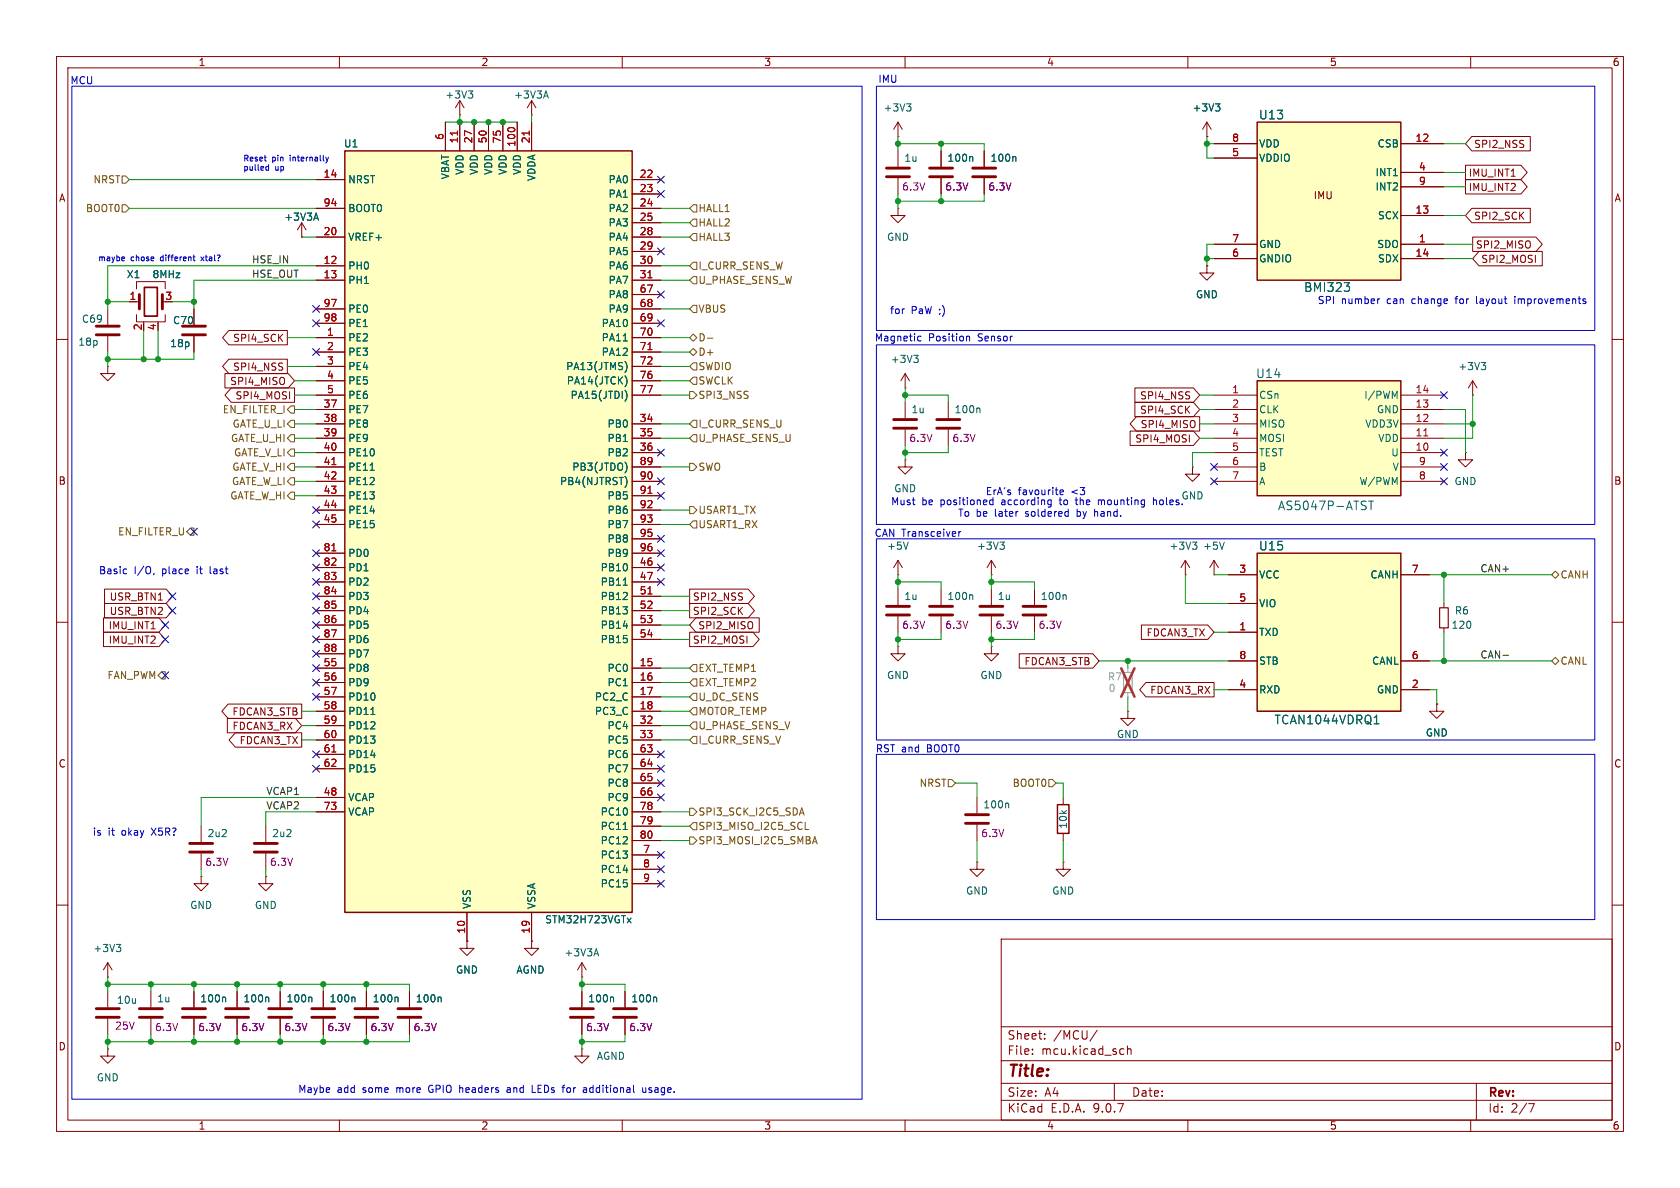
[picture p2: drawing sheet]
<svg xmlns="http://www.w3.org/2000/svg" width="297mm" height="210mm" viewBox="0 0 297 210" stroke-linecap="round" stroke-linejoin="round" font-family="sans-serif">
<defs><g id="words">
<text font-size="2.8" fill="#840000" x="178" y="190.9">Title:</text>
<g font-size="2.1" fill="#006464">
<text x="222.5" y="21.3">U13</text>
<text x="230.4" y="51.8">BMI323</text>
<text x="222" y="67">U14</text>
<text x="225.8" y="90.4">AS5047P-ATST</text>
<text x="222.5" y="97.5">U15</text>
<text x="225.2" y="128.2">TCAN1044VDRQ1</text>
</g>
<g font-size="2.1" fill="#840000">
<text x="178" y="184">Sheet:</text>
<text x="186.2" y="184">/MCU/</text>
<text x="178" y="186.7">File:</text>
<text x="184.1" y="186.7">mcu.kicad_sch</text>
<text x="178" y="196.9">KiCad</text>
<text x="178" y="194.1">Size:</text>
<text x="184.7" y="194.1">A4</text>
<text x="185.7" y="196.9">E.D.A.</text>
<text x="193.3" y="196.9">9.0.7</text>
<text x="200" y="194.1">Date:</text>
<text x="263" y="194.3">Rev:</text>
<text x="263" y="196.9">Id:</text>
<text x="267.1" y="196.9">2/7</text>
</g>
<g font-size="1.8" fill="#840000">
<text x="35" y="11.9">1</text>
<text x="85" y="11.9">2</text>
<text x="135" y="11.9">3</text>
<text x="185" y="11.9">4</text>
<text x="235" y="11.9">5</text>
<text x="285" y="11.9">6</text>
<text x="260.5" y="26.4">SPI2_NSS</text>
<text x="10.3" y="35.9">A</text>
<text x="232.1" y="35.4">IMU</text>
<text x="259.6" y="31.4">IMU_INT1</text>
<text x="259.6" y="34">IMU_INT2</text>
<text x="285.3" y="35.9">A</text>
<text x="260.5" y="39.1">SPI2_SCK</text>
<text x="260.8" y="44.1">SPI2_MISO</text>
<text x="261.8" y="46.7">SPI2_MOSI</text>
<text x="41.1" y="60.6">SPI4_SCK</text>
<text x="41.1" y="65.7">SPI4_NSS</text>
<text x="40.6" y="68.3">SPI4_MISO</text>
<text x="41.5" y="70.8">SPI4_MOSI</text>
<text x="201.4" y="70.8">SPI4_NSS</text>
<text x="201.4" y="73.3">SPI4_SCK</text>
<text x="201.6" y="75.9">SPI4_MISO</text>
<text x="200.6" y="78.4">SPI4_MOSI</text>
<text x="10.3" y="85.9">B</text>
<text x="285.3" y="85.9">B</text>
<text x="19.3" y="106.4">USR_BTN1</text>
<text x="122.4" y="106.4">SPI2_NSS</text>
<text x="19.1" y="114">IMU_INT2</text>
<text x="19.1" y="111.4">IMU_INT1</text>
<text x="19.3" y="108.9">USR_BTN2</text>
<text x="122.4" y="108.9">SPI2_SCK</text>
<text x="122.4" y="114">SPI2_MOSI</text>
<text x="123.3" y="111.4">SPI2_MISO</text>
<text x="202.6" y="112.7">FDCAN3_TX</text>
<text x="181" y="117.8">FDCAN3_STB</text>
<text x="203.2" y="122.9">FDCAN3_RX</text>
<text x="41" y="126.7">FDCAN3_STB</text>
<text x="41" y="129.2">FDCAN3_RX</text>
<text x="42.3" y="131.8">FDCAN3_TX</text>
<text x="10.3" y="135.9">C</text>
<text x="285.3" y="135.9">C</text>
<text x="10.3" y="185.9">D</text>
<text x="285.3" y="185.9">D</text>
<text x="35" y="199.9">1</text>
<text x="85" y="199.9">2</text>
<text x="135" y="199.9">3</text>
<text x="185" y="199.9">4</text>
<text x="235" y="199.9">5</text>
<text x="285" y="199.9">6</text>
</g>
<g font-size="1.8" fill="#0000c2">
<text x="12.4" y="15.1">MCU</text>
<text x="155.2" y="14.8">IMU</text>
<text x="232.9" y="54">SPI</text>
<text x="237.1" y="54">number</text>
<text x="245.3" y="54">can</text>
<text x="249.9" y="54">change</text>
<text x="257.8" y="54">for</text>
<text x="261.6" y="54">layout</text>
<text x="268.6" y="54">improvements</text>
<text x="157.2" y="55.7">for</text>
<text x="161.1" y="55.7">PaW ;)</text>
<text x="154.6" y="60.6">Magnetic</text>
<text x="164.1" y="60.6">Position</text>
<text x="173" y="60.6">Sensor</text>
<text x="157.4" y="89.5">Must</text>
<text x="163" y="89.5">be</text>
<text x="166.4" y="89.5">positioned</text>
<text x="174.2" y="87.7">ErA's</text>
<text x="177.3" y="89.5">according</text>
<text x="180" y="87.7">favourite</text>
<text x="187.8" y="89.5">to</text>
<text x="189.5" y="87.7">&lt;3</text>
<text x="190.9" y="89.5">the</text>
<text x="195" y="89.5">mounting</text>
<text x="204.9" y="89.5">holes.</text>
<text x="208.8" y="88.5">GND</text>
<text x="154.5" y="95.1">CAN Transceiver</text>
<text x="169.3" y="91.6">To be</text>
<text x="176" y="91.6">later</text>
<text x="181.6" y="91.6">soldered</text>
<text x="190.8" y="91.6">by</text>
<text x="194.1" y="91.6">hand.</text>
<text x="17.4" y="101.7">Basic</text>
<text x="23.7" y="101.7">I/O,</text>
<text x="28.7" y="101.7">place</text>
<text x="35.1" y="101.7">it</text>
<text x="37.6" y="101.7">last</text>
<text x="154.7" y="133.2">RST and</text>
<text x="164" y="133.2">BOOT0</text>
<text x="16.3" y="147.9">is</text>
<text x="19.1" y="147.9">it</text>
<text x="21.6" y="147.9">okay</text>
<text x="27.1" y="147.9">X5R?</text>
<text x="52.6" y="193.4">Maybe</text>
<text x="59.6" y="193.4">add</text>
<text x="64.2" y="193.4">some</text>
<text x="70.3" y="193.4">more</text>
<text x="76.2" y="193.4">GPIO headers</text>
<text x="90.5" y="193.4">and</text>
<text x="95.1" y="193.4">LEDs</text>
<text x="100.8" y="193.4">for</text>
<text x="104.6" y="193.4">additional</text>
<text x="115.3" y="193.4">usage.</text>
</g>
<g font-size="1.8" fill="#006464">
<text x="78.6" y="17.6">+3V3</text>
<text x="90.8" y="17.6">+3V3A</text>
<text x="156.1" y="19.9">+3V3</text>
<text x="210.7" y="19.9">+3V3</text>
<text x="60.7" y="26.3">U1</text>
<text x="159.8" y="28.8">1u</text>
<text x="167.4" y="28.8">100n</text>
<text x="175" y="28.8">100n</text>
<text x="222.5" y="26.3">VDD</text>
<text x="222.5" y="28.8">VDDIO</text>
<text x="243.4" y="26.3">CSB</text>
<text x="61.5" y="32.6">NRST</text>
<text x="79.6" y="31.8" transform="rotate(-90 79.6 31.8)">VBAT</text>
<text x="82.1" y="31" transform="rotate(-90 82.1 31)">VDD</text>
<text x="84.7" y="31" transform="rotate(-90 84.7 31)">VDD</text>
<text x="87.2" y="31" transform="rotate(-90 87.2 31)">VDD</text>
<text x="89.8" y="31" transform="rotate(-90 89.8 31)">VDD</text>
<text x="92.3" y="31" transform="rotate(-90 92.3 31)">VDD</text>
<text x="94.8" y="32.1" transform="rotate(-90 94.8 32.1)">VDDA</text>
<text x="107.5" y="32.6">PA0</text>
<text x="107.5" y="35.2">PA1</text>
<text x="243.1" y="31.3">INT1</text>
<text x="243.1" y="33.9">INT2</text>
<text x="50.2" y="39.2">+3V3A</text>
<text x="61.5" y="37.7">BOOT0</text>
<text x="107.5" y="37.7">PA2</text>
<text x="107.5" y="40.2">PA3</text>
<text x="243.5" y="39">SCX</text>
<text x="61.5" y="42.8">VREF+</text>
<text x="61.5" y="47.9">PH0</text>
<text x="107.5" y="42.8">PA4</text>
<text x="107.5" y="45.3">PA5</text>
<text x="107.5" y="47.9">PA6</text>
<text x="156.7" y="42.8">GND</text>
<text x="222.5" y="44">GND</text>
<text x="222.5" y="46.6">GNDIO</text>
<text x="243.4" y="44">SDO</text>
<text x="243.5" y="46.6">SDX</text>
<text x="22.3" y="49.4">X1</text>
<text x="26.9" y="49.4">8MHz</text>
<text x="61.5" y="50.4">PH1</text>
<text x="107.5" y="50.4">PA7</text>
<text x="107.5" y="52.9">PA8</text>
<text x="211.3" y="52.9">GND</text>
<text x="14.4" y="57.3">C69</text>
<text x="30.5" y="57.5">C70</text>
<text x="61.5" y="55.5">PE0</text>
<text x="61.5" y="58">PE1</text>
<text x="106.3" y="58">PA10</text>
<text x="107.5" y="55.5">PA9</text>
<text x="13.7" y="61.3">18p</text>
<text x="30" y="61.6">18p</text>
<text x="61.5" y="60.6">PE2</text>
<text x="61.5" y="63.1">PE3</text>
<text x="61.5" y="65.6">PE4</text>
<text x="100" y="65.6">PA13(JTMS)</text>
<text x="106.3" y="60.6">PA11</text>
<text x="106.3" y="63.1">PA12</text>
<text x="157.4" y="64.4">+3V3</text>
<text x="257.7" y="65.6">+3V3</text>
<text x="61.5" y="68.2">PE5</text>
<text x="61.5" y="70.7">PE6</text>
<text x="100.1" y="68.2">PA14(JTCK)</text>
<text x="100.8" y="70.7">PA15(JTDI)</text>
<text x="222.5" y="70.7">CSn</text>
<text x="241.1" y="70.7">I/PWM</text>
<text x="61.5" y="73.3">PE7</text>
<text x="61.5" y="75.8">PE8</text>
<text x="107.3" y="75.8">PB0</text>
<text x="161" y="73.3">1u</text>
<text x="168.7" y="73.3">100n</text>
<text x="222.5" y="73.3">CLK</text>
<text x="222.5" y="75.8">MISO</text>
<text x="241.3" y="75.8">VDD3V</text>
<text x="243.3" y="73.3">GND</text>
<text x="61.5" y="78.3">PE9</text>
<text x="61.5" y="80.9">PE10</text>
<text x="61.5" y="83.4">PE11</text>
<text x="101.1" y="83.4">PB3(JTDO)</text>
<text x="107.3" y="78.3">PB1</text>
<text x="107.3" y="80.9">PB2</text>
<text x="222.5" y="78.3">MOSI</text>
<text x="222.5" y="80.9">TEST</text>
<text x="222.5" y="83.4">B</text>
<text x="243.6" y="78.3">VDD</text>
<text x="245.9" y="80.9">U</text>
<text x="246.1" y="83.4">V</text>
<text x="61.5" y="86">PE12</text>
<text x="61.5" y="88.5">PE13</text>
<text x="98.9" y="86">PB4(NJTRST)</text>
<text x="107.3" y="88.5">PB5</text>
<text x="158" y="87.2">GND</text>
<text x="222.5" y="86">A</text>
<text x="240.2" y="86">W/PWM</text>
<text x="257" y="86">GND</text>
<text x="61.5" y="91">PE14</text>
<text x="61.5" y="93.6">PE15</text>
<text x="107.3" y="91">PB6</text>
<text x="107.3" y="93.6">PB7</text>
<text x="61.5" y="98.7">PD0</text>
<text x="61.5" y="101.2">PD1</text>
<text x="106.1" y="101.2">PB10</text>
<text x="107.3" y="96.1">PB8</text>
<text x="107.3" y="98.7">PB9</text>
<text x="156.7" y="97.4">+5V</text>
<text x="172.6" y="97.4">+3V3</text>
<text x="206.7" y="97.4">+3V3</text>
<text x="212.6" y="97.4">+5V</text>
<text x="61.5" y="103.7">PD2</text>
<text x="61.5" y="106.3">PD3</text>
<text x="106.1" y="103.7">PB11</text>
<text x="106.1" y="106.3">PB12</text>
<text x="159.8" y="106.3">1u</text>
<text x="167.4" y="106.3">100n</text>
<text x="176.3" y="106.3">1u</text>
<text x="183.9" y="106.3">100n</text>
<text x="222.5" y="102.5">VCC</text>
<text x="222.5" y="107.5">VIO</text>
<text x="242.2" y="102.5">CANH</text>
<text x="61.5" y="108.8">PD4</text>
<text x="61.5" y="111.4">PD5</text>
<text x="61.5" y="113.9">PD6</text>
<text x="106.1" y="108.8">PB13</text>
<text x="106.1" y="111.4">PB14</text>
<text x="106.1" y="113.9">PB15</text>
<text x="222.5" y="112.6">TXD</text>
<text x="256.5" y="111.4">120</text>
<text x="257.1" y="108.8">R6</text>
<text x="61.5" y="116.4">PD7</text>
<text x="61.5" y="119">PD8</text>
<text x="107.3" y="119">PC0</text>
<text x="222.5" y="117.7">STB</text>
<text x="242.5" y="117.7">CANL</text>
<text x="61.5" y="121.5">PD9</text>
<text x="61.5" y="124.1">PD10</text>
<text x="105.1" y="124.1">PC2_C</text>
<text x="107.3" y="121.5">PC1</text>
<text x="156.7" y="120.2">GND</text>
<text x="173.2" y="120.2">GND</text>
<text x="222.5" y="122.8">RXD</text>
<text x="243.3" y="122.8">GND</text>
<text x="61.5" y="126.6">PD11</text>
<text x="61.5" y="129.1">PD12</text>
<text x="61.5" y="131.7">PD13</text>
<text x="105.1" y="126.6">PC3_C</text>
<text x="107.3" y="129.1">PC4</text>
<text x="107.3" y="131.7">PC5</text>
<text x="197.4" y="130.7">GND</text>
<text x="252" y="130.4">GND</text>
<text x="61.5" y="134.2">PD14</text>
<text x="61.5" y="136.8">PD15</text>
<text x="107.3" y="134.2">PC6</text>
<text x="107.3" y="136.8">PC7</text>
<text x="61.5" y="141.8">VCAP</text>
<text x="107.3" y="139.3">PC8</text>
<text x="107.3" y="141.8">PC9</text>
<text x="173.7" y="143.1">100n</text>
<text x="36.6" y="148.2">2u2</text>
<text x="48" y="148.2">2u2</text>
<text x="61.5" y="144.4">VCAP</text>
<text x="106.1" y="144.4">PC10</text>
<text x="106.1" y="146.9">PC11</text>
<text x="106.1" y="149.5">PC12</text>
<text x="188.8" y="146.6" transform="rotate(-90 188.8 146.6)">10k</text>
<text x="106.1" y="152">PC13</text>
<text x="106.1" y="154.5">PC14</text>
<text x="33.5" y="160.9">GND</text>
<text x="45" y="160.9">GND</text>
<text x="83.4" y="160.8" transform="rotate(-90 83.4 160.8)">VSS</text>
<text x="94.8" y="160.8" transform="rotate(-90 94.8 160.8)">VSSA</text>
<text x="106.1" y="157.1">PC15</text>
<text x="170.7" y="158.3">GND</text>
<text x="185.9" y="158.3">GND</text>
<text x="96.3" y="163.4">STM32H723VGTx</text>
<text x="16.4" y="168.5">+3V3</text>
<text x="80.5" y="172.3">GND</text>
<text x="91.2" y="172.3">AGND</text>
<text x="99.7" y="169.3">+3V3A</text>
<text x="20.6" y="177.6">10u</text>
<text x="27.7" y="177.4">1u</text>
<text x="35.3" y="177.4">100n</text>
<text x="42.9" y="177.4">100n</text>
<text x="50.6" y="177.4">100n</text>
<text x="58.2" y="177.4">100n</text>
<text x="65.8" y="177.4">100n</text>
<text x="73.4" y="177.4">100n</text>
<text x="103.9" y="177.4">100n</text>
<text x="111.5" y="177.4">100n</text>
<text x="17" y="191.4">GND</text>
<text x="105.4" y="187.6">AGND</text>
</g>
<g font-size="1.8" fill="#a90000">
<text x="78.5" y="24.8" transform="rotate(-90 78.5 24.8)">6</text>
<text x="81" y="25.4" transform="rotate(-90 81 25.4)">11</text>
<text x="83.6" y="25.4" transform="rotate(-90 83.6 25.4)">27</text>
<text x="86.1" y="25.4" transform="rotate(-90 86.1 25.4)">50</text>
<text x="88.6" y="25.4" transform="rotate(-90 88.6 25.4)">75</text>
<text x="91.2" y="26" transform="rotate(-90 91.2 26)">100</text>
<text x="93.7" y="25.4" transform="rotate(-90 93.7 25.4)">21</text>
<text x="217.7" y="25.1">8</text>
<text x="217.7" y="27.7">5</text>
<text x="250.1" y="25.1">12</text>
<text x="57.1" y="31.5">14</text>
<text x="113" y="31.5">22</text>
<text x="113" y="34">23</text>
<text x="250.8" y="30.2">4</text>
<text x="250.8" y="32.8">9</text>
<text x="57.1" y="36.6">94</text>
<text x="57.1" y="41.7">20</text>
<text x="113" y="36.6">24</text>
<text x="113" y="39.1">25</text>
<text x="113" y="41.7">28</text>
<text x="250.1" y="37.8">13</text>
<text x="57.1" y="46.7">12</text>
<text x="113" y="44.2">29</text>
<text x="113" y="46.7">30</text>
<text x="217.7" y="42.9">7</text>
<text x="217.7" y="45.5">6</text>
<text x="250.1" y="45.5">14</text>
<text x="250.8" y="42.9">1</text>
<text x="22.8" y="53.1">1</text>
<text x="29.1" y="53.1">3</text>
<text x="57.1" y="49.3">13</text>
<text x="113" y="49.3">31</text>
<text x="113" y="51.8">67</text>
<text x="25.1" y="58.5" transform="rotate(-90 25.1 58.5)">2</text>
<text x="27.7" y="58.5" transform="rotate(-90 27.7 58.5)">4</text>
<text x="57.1" y="54.4">97</text>
<text x="57.1" y="56.9">98</text>
<text x="57.7" y="59.4">1</text>
<text x="113" y="54.4">68</text>
<text x="113" y="56.9">69</text>
<text x="113" y="59.4">70</text>
<text x="57.7" y="62">2</text>
<text x="57.7" y="64.5">3</text>
<text x="113" y="62">71</text>
<text x="113" y="64.5">72</text>
<text x="57.7" y="67.1">4</text>
<text x="57.7" y="69.6">5</text>
<text x="113" y="67.1">76</text>
<text x="113" y="69.6">77</text>
<text x="217.7" y="69.6">1</text>
<text x="250.1" y="69.6">14</text>
<text x="57.1" y="72.1">37</text>
<text x="57.1" y="74.7">38</text>
<text x="57.1" y="77.2">39</text>
<text x="113" y="74.7">34</text>
<text x="113" y="77.2">35</text>
<text x="217.7" y="72.1">2</text>
<text x="217.7" y="74.7">3</text>
<text x="217.7" y="77.2">4</text>
<text x="250.1" y="72.1">13</text>
<text x="250.1" y="74.7">12</text>
<text x="250.1" y="77.2">11</text>
<text x="57.1" y="79.8">40</text>
<text x="57.1" y="82.3">41</text>
<text x="113" y="79.8">36</text>
<text x="113" y="82.3">89</text>
<text x="217.7" y="79.8">5</text>
<text x="217.7" y="82.3">6</text>
<text x="250.1" y="79.8">10</text>
<text x="250.8" y="82.3">9</text>
<text x="57.1" y="84.8">42</text>
<text x="57.1" y="87.4">43</text>
<text x="57.1" y="89.9">44</text>
<text x="113" y="84.8">90</text>
<text x="113" y="87.4">91</text>
<text x="113" y="89.9">92</text>
<text x="217.7" y="84.8">7</text>
<text x="250.8" y="84.8">8</text>
<text x="57.1" y="92.5">45</text>
<text x="113" y="92.5">93</text>
<text x="113" y="95">95</text>
<text x="57.1" y="97.5">81</text>
<text x="57.1" y="100.1">82</text>
<text x="113" y="97.5">96</text>
<text x="113" y="100.1">46</text>
<text x="219" y="101.3">3</text>
<text x="249.5" y="101.3">7</text>
<text x="57.1" y="102.6">83</text>
<text x="57.1" y="105.2">84</text>
<text x="57.1" y="107.7">85</text>
<text x="113" y="102.6">47</text>
<text x="113" y="105.2">51</text>
<text x="113" y="107.7">52</text>
<text x="219" y="106.4">5</text>
<text x="57.1" y="110.2">86</text>
<text x="57.1" y="112.8">87</text>
<text x="113" y="110.2">53</text>
<text x="113" y="112.8">54</text>
<text x="219" y="111.5">1</text>
<text x="57.1" y="115.3">88</text>
<text x="57.1" y="117.9">55</text>
<text x="113" y="117.9">15</text>
<text x="219" y="116.6">8</text>
<text x="249.5" y="116.6">6</text>
<text x="57.1" y="120.4">56</text>
<text x="57.1" y="122.9">57</text>
<text x="57.1" y="125.5">58</text>
<text x="113" y="120.4">16</text>
<text x="113" y="122.9">17</text>
<text x="113" y="125.5">18</text>
<text x="219" y="121.7">4</text>
<text x="249.5" y="121.7">2</text>
<text x="57.1" y="128">59</text>
<text x="57.1" y="130.6">60</text>
<text x="113" y="128">32</text>
<text x="113" y="130.6">33</text>
<text x="57.1" y="133.1">61</text>
<text x="57.1" y="135.6">62</text>
<text x="113" y="133.1">63</text>
<text x="113" y="135.6">64</text>
<text x="57.1" y="140.7">48</text>
<text x="57.1" y="143.3">73</text>
<text x="113" y="138.2">65</text>
<text x="113" y="140.7">66</text>
<text x="113" y="143.3">78</text>
<text x="113" y="145.8">79</text>
<text x="113" y="148.3">80</text>
<text x="113.6" y="150.9">7</text>
<text x="113.6" y="153.4">8</text>
<text x="113.6" y="156">9</text>
<text x="82.3" y="165.1" transform="rotate(-90 82.3 165.1)">10</text>
<text x="93.7" y="165.1" transform="rotate(-90 93.7 165.1)">19</text>
</g>
<g font-size="1.8" fill="#725600">
<text x="16.4" y="32.6">NRST</text>
<text x="15.1" y="37.7">BOOT0</text>
<text x="123.4" y="37.7">HALL1</text>
<text x="123.4" y="40.2">HALL2</text>
<text x="123.4" y="47.9">I_CURR_SENS_W</text>
<text x="123.4" y="42.8">HALL3</text>
<text x="123.4" y="50.4">U_PHASE_SENS_W</text>
<text x="123.4" y="55.5">VBUS</text>
<text x="123.4" y="63.1">D+</text>
<text x="123.4" y="60.6">D-</text>
<text x="123.4" y="65.6">SWDIO</text>
<text x="123.4" y="68.2">SWCLK</text>
<text x="123.4" y="70.7">SPI3_NSS</text>
<text x="39.3" y="73.3">EN_FILTER_I</text>
<text x="41" y="75.8">GATE_U_LI</text>
<text x="123.4" y="75.8">I_CURR_SENS_U</text>
<text x="40.7" y="78.3">GATE_U_HI</text>
<text x="41" y="83.4">GATE_V_HI</text>
<text x="41.3" y="80.9">GATE_V_LI</text>
<text x="123.4" y="83.4">SWO</text>
<text x="123.4" y="78.3">U_PHASE_SENS_U</text>
<text x="40.6" y="88.5">GATE_W_HI</text>
<text x="40.9" y="86">GATE_W_LI</text>
<text x="20.8" y="94.8">EN_FILTER_U</text>
<text x="123.4" y="93.6">USART1_RX</text>
<text x="123.4" y="91">USART1_TX</text>
<text x="275.8" y="102.5">CANH</text>
<text x="123.4" y="119">EXT_TEMP1</text>
<text x="275.8" y="117.7">CANL</text>
<text x="18.9" y="120.2">FAN_PWM</text>
<text x="123.4" y="124.1">U_DC_SENS</text>
<text x="123.4" y="121.5">EXT_TEMP2</text>
<text x="123.4" y="131.7">I_CURR_SENS_V</text>
<text x="123.4" y="129.1">U_PHASE_SENS_V</text>
<text x="123.4" y="126.6">MOTOR_TEMP</text>
<text x="162.5" y="139.3">NRST</text>
<text x="178.9" y="139.3">BOOT0</text>
<text x="123.4" y="149.5">SPI3_MOSI_I2C5_SMBA</text>
<text x="123.4" y="146.9">SPI3_MISO_I2C5_SCL</text>
<text x="123.4" y="144.4">SPI3_SCK_I2C5_SDA</text>
</g>
<g font-size="1.8" fill="#840084">
<text x="159.4" y="33.9">6.3V</text>
<text x="167" y="33.9">6.3V</text>
<text x="174.6" y="33.9">6.3V</text>
<text x="160.7" y="78.3">6.3V</text>
<text x="168.3" y="78.3">6.3V</text>
<text x="159.4" y="111.4">6.3V</text>
<text x="167" y="111.4">6.3V</text>
<text x="175.9" y="111.4">6.3V</text>
<text x="183.5" y="111.4">6.3V</text>
<text x="173.4" y="148.2">6.3V</text>
<text x="36.2" y="153.3">6.3V</text>
<text x="47.6" y="153.3">6.3V</text>
<text x="20.2" y="182.2">25V</text>
<text x="27.3" y="182.5">6.3V</text>
<text x="34.9" y="182.5">6.3V</text>
<text x="42.5" y="182.5">6.3V</text>
<text x="50.2" y="182.5">6.3V</text>
<text x="57.8" y="182.5">6.3V</text>
<text x="65.4" y="182.5">6.3V</text>
<text x="73" y="182.5">6.3V</text>
<text x="103.5" y="182.5">6.3V</text>
<text x="111.1" y="182.5">6.3V</text>
</g>
<g font-size="1.8" fill="#0f0f0f">
<text x="44.4" y="46.6">HSE_IN</text>
<text x="44.4" y="49.2">HSE_OUT</text>
<text x="261.6" y="101.3">CAN+</text>
<text x="261.6" y="116.5">CAN-</text>
<text x="47" y="143.2">VCAP2</text>
<text x="47" y="140.6">VCAP1</text>
</g>
<g font-size="1.8" fill="#989898">
<text x="195.8" y="120.5">R7</text>
<text x="195.9" y="122.5">0</text>
</g>
<g font-size="1.4" fill="#0000c2">
<text x="42.9" y="28.6">Reset</text>
<text x="48.1" y="28.6">pin</text>
<text x="51.5" y="28.6">internally</text>
<text x="42.9" y="30.2">pulled</text>
<text x="48.6" y="30.2">up</text>
<text x="17.3" y="46.2">maybe</text>
<text x="23.1" y="46.2">chose</text>
<text x="28.6" y="46.2">different</text>
<text x="36" y="46.2">xtal?</text>
</g>
</g></defs>
<g fill="none" stroke="#840000" stroke-width=".18">
<path d="M10 10h277v190h-277zM12 12h273v186h-273zM60 10v2M110 10v2M160 10v2M210 10v2M260 10v2M158.7 24.1h.1M158.7 21.6l-.7 1.3M158.7 21.6l.8 1.3M158.7 21.6v2.5M158.7 26.7v2.8"/>
<path d="M158.7 31.5v2.8M166.4 26.7v2.8M166.4 31.5v2.8M10 60h2M285 60h2M10 110h2M285 110h2M10 160h2M177 166h108v32h-108zM285 160h2M60 198v2M110 198v2"/>
<path d="M160 198v2M177 194.5h108M177 191.5h108M177 187.5h108M177 181.5h108M182.5 186.3v.1M182.5 185.5v.1M184.7 183.6v.1M184.7 182.8v.1M194 182.1l-1.3 2M197 191.5v3M198.2 185.4l.5 .1"/>
<path d="M198.7 186.3l-.5 .1M199.3 185.5l.2-.1 .4 .1 .1 .9M199.3 184.9v1.5M210 198v2M260 198v2M261 191.5v6.5M270.2 195.1h1l-.6 1.5"/>
</g>
<path d="M156.7 29.7h4.1M156.7 31.2h4.1M164.3 29.7h4.1M164.3 31.2h4.1" fill="none" stroke="#840000" stroke-width=".51"/>
<path d="M160.3 18.4h.7l-.4 .4M160.8 18.8l.2 .3v.3l-.2 .2M171.8 27.7l.2 .2v.6" fill="none" stroke="#006464" stroke-width=".18"/>
<path d="M222.2 21.6h25.4v27.9h-25.4z" fill="#ffffc2"/>
<path d="M222.2 21.6h25.4v27.9h-25.4z" fill="none" stroke="#840000" stroke-width=".25"/>
<g fill="none" stroke="#840000" stroke-width=".18">
<path d="M158.7 36.8v1.3h1.3l-1.3 1.3-1.2-1.3h1.2M158.7 36.8h.1M174 26.7v2.8M174 31.5v2.8M213.4 24.1h.1M213.4 21.6l-.8 1.3M213.4 21.6l.7 1.3M213.4 21.6v2.5M214.6 25.4h7.6M214.6 27.9h7.6M247.6 25.4h7.7M247.6 30.5h7.7"/>
<path d="M247.6 33h7.7M247.6 38.1h7.7M213.4 47v1.3h1.2l-1.2 1.2-1.3-1.2h1.3M213.4 47h.1M214.6 43.2h7.6M214.6 45.7h7.6M247.6 43.2h7.7M247.6 45.7h7.7M160 68.6h.1M160 66v2.6M160 71.1v2.8M160 75.9v2.8"/>
<path d="M160 66l-.7 1.3M160 66l.8 1.3M214.6 99.1l-.7 1.2M214.6 99.1l.8 1.2M214.6 99.1v2.5M214.6 101.6h.1M254 124.5v1.2h1.3l-1.3 1.3-1.3-1.3h1.3M254 124.5h.1M35.6 146.1v2.7M35.6 150.9v2.8M47 154.9v1.3h1.3l-1.3 1.3-1.3-1.3h1.3M47 154.9h.1"/>
<path d="M172.7 152.4v1.3h1.3l-1.3 1.2-1.3-1.2h1.3M172.7 152.4h.1M188 152.4v1.3h1.2l-1.2 1.2-1.3-1.2h1.3M188 152.4h.1"/>
</g>
<path d="M214.9 18.4h.8l-.5 .4M215.4 18.8l.3 .3v.3l-.3 .2M179.4 27.7l.2 .2v.6M237.6 50h1l-.5 .6M238.3 50.6l.3 .2v.4l-.3 .3M161.5 62.8h.8l-.4 .5M162.1 63.3l.2 .2v.3l-.2 .3M216.4 95.8l-.4 1.3" fill="none" stroke="#006464" stroke-width=".18"/>
<path d="M172 29.7h4M172 31.2h4M158 74.2h4.1M158 75.7h4.1M33.5 149.1h4.1M33.5 150.6h4.1" fill="none" stroke="#840000" stroke-width=".51"/>
<path d="M222.2 97.8h25.4v27.9h-25.4z" fill="#ffffc2"/>
<path d="M222.2 97.8h25.4v27.9h-25.4z" fill="none" stroke="#840000" stroke-width=".25"/>
<g fill="none" stroke="#840000" stroke-width=".18">
<path d="M81.3 17.8l-.8 1.3M81.3 17.8l.7 1.3M81.3 17.8v2.5M81.3 20.3h.1M167.6 71.1v2.8M167.6 75.9v2.8M158.7 99.1l-.7 1.2M158.7 99.1l.8 1.2M158.7 99.1v2.5M175.3 99.1l-.8 1.2M175.3 99.1l.7 1.2M175.3 99.1v2.5"/>
<path d="M209.5 99.1l-.7 1.2M209.5 99.1l.8 1.2M209.5 99.1v2.5M158.7 101.6h.1M175.3 101.6h.1M209.5 101.6h.1M217.2 101.6h5M217.2 106.7h5M217.2 111.8h5M217.2 116.8h5M247.6 101.6h5.1M247.6 116.8h5.1"/>
<path d="M255.3 106.7v.7M255.3 111v.8M217.2 121.9h5M247.6 121.9h5.1M19 172.7h.1M19 170.2v2.5M19 175.3v2.8M19 170.2l-.7 1.3M19 170.2l.8 1.3M19 185.4v1.3h1.3l-1.3 1.3-1.2-1.3h1.2M19 185.4h.1M19 180.1v2.8"/>
<path d="M102.9 185.4v1.3h1.2l-1.2 1.3-1.3-1.3h1.3M102.9 185.4h.1"/>
</g>
<path d="M82.8 16.1h.8l-.4 .5M83.3 16.6l.3 .2v.3l-.3 .2M173.1 72.1l.1 .2v.7M160.6 95.8l-.5 1.3M176.8 95.8h.8l-.5 .5M177.3 96.3l.3 .3v.3l-.3 .2M210.8 95.8h.8l-.4 .5M211.4 96.3l.2 .3v.3l-.2 .2M242.9 128h.9M243.2 126.6l.2-.2v1.6M20.6 166.9h.7l-.4 .5M21.1 167.4l.2 .3v.3l-.2 .2" fill="none" stroke="#006464" stroke-width=".18"/>
<path d="M254.5 107.4h1.5v3.6h-1.5z" fill="none" stroke="#840000" stroke-width=".2"/>
<path d="M165.6 74.2h4.1M165.6 75.7h4.1M17 178.3h4.1M17 179.8h4.1" fill="none" stroke="#840000" stroke-width=".51"/>
<path d="M61 26.7h50.8v134.6h-50.8z" fill="#ffffc2"/>
<path d="M61 26.7h50.8v134.6h-50.8zM186.9 142.2h2.1v5.1h-2.1z" fill="none" stroke="#840000" stroke-width=".25"/>
<g fill="none" stroke="#840000" stroke-width=".18">
<path d="M94 17.8v2.5M94 17.8l-.8 1.3M94 17.8l.7 1.3M53.3 39.4l-.7 1.2M53.3 39.4l.8 1.2M53.3 39.4v2.5M55.9 31.8h5.1M55.9 36.8h5.1M78.7 21.6v5.1M81.3 21.6v5.1M83.8 21.6v5.1M86.4 21.6v5.1"/>
<path d="M88.9 21.6v5.1M91.4 21.6v5.1M94 20.3h.1M94 21.6v5.1M111.8 31.8h5M111.8 36.8h5M111.8 34.3h5M111.8 39.4h5M19 54.6v2.8M19 59.4v2.8M22.9 53.3h1.7M24.1 51.1v-1.3h5.1v1.3"/>
<path d="M24.1 55.6v1.3h5.1v-1.3M25.4 56.9v.3M27.9 56.9v.3M34.3 54.6v2.8M34.3 59.4v2.8M53.3 41.9h.1M55.9 41.9h5.1M55.9 47h5.1M55.9 49.5h5.1M55.9 54.6h5.1M55.9 57.2h5.1M55.9 59.7h5.1"/>
<path d="M111.8 41.9h5M111.8 47h5M111.8 49.5h5M111.8 54.6h5M111.8 57.2h5M111.8 59.7h5M111.8 44.5h5M111.8 52.1h5M19 64.8v1.2h1.3l-1.3 1.3-1.2-1.3h1.2M19 64.8h.1M55.9 62.2h5.1M55.9 64.8h5.1"/>
<path d="M55.9 67.3h5.1M55.9 69.9h5.1M55.9 72.4h5.1M55.9 74.9h5.1M55.9 77.5h5.1M111.8 62.2h5M111.8 64.8h5M111.8 67.3h5M111.8 69.9h5M111.8 74.9h5M111.8 77.5h5M55.9 80h5.1"/>
<path d="M55.9 82.6h5.1M55.9 85.1h5.1M55.9 87.6h5.1M55.9 90.2h5.1M55.9 92.7h5.1M55.9 97.8h5.1M111.8 80h5M111.8 82.6h5M111.8 85.1h5M111.8 87.6h5M111.8 90.2h5M111.8 92.7h5"/>
<path d="M111.8 97.8h5M111.8 95.3h5M55.9 100.3h5.1M55.9 102.9h5.1M55.9 105.4h5.1M55.9 108h5.1M55.9 110.5h5.1M55.9 113h5.1M55.9 115.6h5.1M55.9 118.1h5.1M111.8 100.3h5M111.8 102.9h5"/>
<path d="M111.8 105.4h5M111.8 108h5M111.8 110.5h5M111.8 113h5M111.8 118.1h5M175.3 114.3v1.3h1.2l-1.2 1.2-1.3-1.2h1.3M175.3 114.3h.1M55.9 120.7h5.1M55.9 123.2h5.1M55.9 125.7h5.1M55.9 128.3h5.1M55.9 130.8h5.1"/>
<path d="M55.9 133.4h5.1M55.9 135.9h5.1M111.8 120.7h5M111.8 123.2h5M111.8 125.7h5M111.8 128.3h5M111.8 130.8h5M111.8 133.4h5M111.8 135.9h5M111.8 138.4h5M199.4 125.7v1.3h1.3l-1.3 1.3-1.3-1.3h1.3M199.4 125.7h.1"/>
<path d="M55.9 141h5.1M55.9 143.5h5.1M111.8 141h5M111.8 143.5h5M111.8 146.1h5M111.8 148.6h5M111.8 151.1h5M111.8 153.7h5M111.8 156.2h5M172.7 141v2.8M172.7 145.8v2.8M188 141v1.2"/>
<path d="M188 147.3v1.3M82.5 161.3v5.1M94 161.3v5.1"/>
</g>
<g fill="none" stroke="#006464" stroke-width=".18">
<path d="M96.2 17h.6M96.5 16.1l.4 1.2M55.6 38.6h.6M55.9 37.7l.4 1.2M110.2 60.3h.7M110.5 69a1.46 1.46 0 0 1 0 1.9M110.5 64a1.49 1.49 0 0 1 0 1.8M110.5 66.5a1.47 1.47 0 0 1 0 1.9M65.4 83.1h.8M110.7 81.9l.1 .6-.1 .9M110.7 84.5l.1 .6-.1 .8M110.2 103.4h.7"/>
<path d="M65.6 126.3h.7M110.2 146.6h.7M178.1 142l.2 .2v.6M110.9 162.3l.7 .8M111.6 162.3l-.7 .8"/>
</g>
<path d="M80.9 23.2v.7M93.6 23.2v.7M114.5 49.1h.8M114.5 61.8h.8M58.7 82.1h.7M58.7 97.4h.7M114.5 87.2h.8M114.5 105h.8M58.7 132.9h.7" fill="none" stroke="#a90000" stroke-width=".18"/>
<path d="M17 57.7h4.1M17 59.2h4.1M24.6 52.1v2.5M28.7 52.1v2.5M32.3 57.7h4M32.3 59.2h4M170.7 144h4.1M170.7 145.5h4.1" fill="none" stroke="#840000" stroke-width=".51"/>
<path d="M25.5 50.8h2.3v5.1h-2.3z" fill="none" stroke="#840000" stroke-width=".3"/>
<path d="M222.2 67.3h25.4v20.3h-25.4z" fill="#ffffc2"/>
<path d="M222.2 67.3h25.4v20.3h-25.4z" fill="none" stroke="#840000" stroke-width=".25"/>
<g fill="none" stroke="#840000" stroke-width=".18">
<path d="M55.9 31.8h5.1M55.9 36.8h5.1M78.7 21.6v5.1M81.3 21.6v5.1M83.8 21.6v5.1M86.4 21.6v5.1M88.9 21.6v5.1M91.4 21.6v5.1M94 21.6v5.1M111.8 31.8h5M111.8 36.8h5M111.8 34.3h5"/>
<path d="M111.8 39.4h5M166.4 26.7v2.8M166.4 31.5v2.8M174 26.7v2.8M174 31.5v2.8M213.4 24.1h.1M214.6 25.4h7.6M214.6 27.9h7.6M247.6 25.4h7.7M247.6 30.5h7.7M247.6 33h7.7M247.6 38.1h7.7"/>
<path d="M259.1 29.2h9.8l1.1 1.3-1.1 1.3h-9.8zM259.1 31.7h9.8l1.1 1.3-1.1 1.3h-9.8zM260.2 36.8h10.3v2.6h-10.3l-1.1-1.3zM260.2 24.1h10.3v2.6h-10.3l-1.1-1.3zM22.9 53.3h1.2M34.3 54.6v2.8M34.3 59.4v2.8M40.5 58.4h10.3v2.6h-10.3l-1.2-1.3zM53.3 41.9h.1M55.9 41.9h5.1M55.9 47h5.1M55.9 49.5h5.1"/>
<path d="M55.9 54.6h5.1M55.9 57.2h5.1M55.9 59.7h5.1M111.8 41.9h5M111.8 47h5M111.8 49.5h5M111.8 54.6h5M111.8 57.2h5M111.8 59.7h5M111.8 44.5h5M111.8 52.1h5M213.4 47h.1"/>
<path d="M214.6 43.2h7.6M214.6 45.7h7.6M247.6 43.2h7.7M247.6 45.7h7.7M260.3 41.9h11.2l1.2 1.3-1.2 1.3h-11.2zM261.5 44.4h11.2v2.6h-11.2l-1.2-1.3zM39.8 66h11.2l1.1 1.3-1.1 1.3h-11.2zM40.5 63.5h10.3v2.5h-10.3l-1.2-1.2zM40.9 68.6h11.2v2.5h-11.2l-1.1-1.2zM55.9 69.9h5.1M55.9 72.4h5.1M55.9 74.9h5.1"/>
<path d="M55.9 77.5h5.1M55.9 62.2h5.1M55.9 64.8h5.1M55.9 67.3h5.1M111.8 69.9h5M111.8 74.9h5M111.8 77.5h5M111.8 62.2h5M111.8 64.8h5M111.8 67.3h5M199.8 76.2h11.2l1.1 1.3-1.1 1.2h-11.2zM200.6 71.1h10.4l1.1 1.3-1.1 1.3h-10.4z"/>
<path d="M200.6 68.6h10.4l1.1 1.3-1.1 1.2h-10.4zM200.9 73.7h11.2v2.5h-11.2l-1.1-1.3zM214.6 69.9h7.6M214.6 72.4h7.6M214.6 74.9h7.6M214.6 77.5h7.6M247.6 69.9h7.7M247.6 72.4h7.7M247.6 74.9h7.7M247.6 77.5h7.7M260.3 69.9h.1M260.3 67.3l-.7 1.3"/>
<path d="M260.3 67.3l.8 1.3M260.3 67.3v2.6M55.9 80h5.1M55.9 82.6h5.1M55.9 85.1h5.1M55.9 87.6h5.1M55.9 90.2h5.1M55.9 92.7h5.1M55.9 97.8h5.1M111.8 80h5M111.8 82.6h5M111.8 85.1h5"/>
<path d="M111.8 87.6h5M111.8 90.2h5M111.8 92.7h5M111.8 97.8h5M111.8 95.3h5M160 81.3v1.3h1.3l-1.3 1.2-1.3-1.2h1.3M160 81.3h.1M210.8 82.6v1.2h1.3l-1.3 1.3-1.3-1.3h1.3M210.8 82.6h.1M214.6 80h7.6M214.6 82.6h7.6M214.6 85.1h7.6"/>
<path d="M247.6 80h7.7M247.6 82.6h7.7M247.6 85.1h7.7M259.1 80v1.3h1.2l-1.2 1.3-1.3-1.3h1.3M259.1 80h.1M18.3 111.8h9.8l1.1 1.2-1.1 1.3h-9.8zM18.3 109.2h9.8l1.1 1.3-1.1 1.3h-9.8zM18.5 104.1h10.9l1.1 1.3-1.1 1.3h-10.9zM18.5 106.7h10.9l1.1 1.3-1.1 1.2h-10.9zM55.9 100.3h5.1M55.9 102.9h5.1M55.9 105.4h5.1"/>
<path d="M55.9 108h5.1M55.9 110.5h5.1M55.9 113h5.1M55.9 115.6h5.1M55.9 118.1h5.1M111.8 100.3h5M111.8 102.9h5M111.8 105.4h5M111.8 108h5M111.8 110.5h5M111.8 113h5M111.8 118.1h5"/>
<path d="M121.9 106.7h10.4l1.1 1.3-1.1 1.2h-10.4zM121.9 104.1h10.4l1.1 1.3-1.1 1.3h-10.4zM121.9 111.8h11.2l1.1 1.2-1.1 1.3h-11.2zM123 109.2h11.2v2.6h-11.2l-1.1-1.3zM158.7 114.3v1.3h1.3l-1.3 1.2-1.2-1.2h1.2M158.7 114.3h.1M158.7 104.1v2.8M158.7 109v2.8M166.4 104.1v2.8M166.4 109v2.8M175.3 104.1v2.8M175.3 109v2.8"/>
<path d="M180.2 115.6h13l1.1 1.2-1.1 1.3h-13zM182.9 104.1v2.8M182.9 109v2.8M201.8 110.5h11.7l1.1 1.3-1.1 1.2h-11.7zM217.2 101.6h5M217.2 106.7h5M217.2 111.8h5M217.2 116.8h5M247.6 101.6h5.1M247.6 116.8h5.1M40.2 127h12l1.1 1.3-1.1 1.2h-12zM40.3 124.5h13v2.5h-13l-1.1-1.3z"/>
<path d="M41.6 129.5h11.7v2.6h-11.7l-1.1-1.3zM55.9 120.7h5.1M55.9 123.2h5.1M55.9 125.7h5.1M55.9 128.3h5.1M55.9 130.8h5.1M55.9 133.4h5.1M55.9 135.9h5.1M111.8 120.7h5M111.8 123.2h5M111.8 125.7h5M111.8 128.3h5"/>
<path d="M111.8 130.8h5M111.8 133.4h5M111.8 135.9h5M111.8 138.4h5M202.6 120.6h12v2.6h-12l-1.1-1.3zM217.2 121.9h5M247.6 121.9h5.1M254 124.5h.1M35.6 154.9v1.3h1.2l-1.2 1.3-1.3-1.3h1.3M35.6 154.9h.1M47 146.1v2.7M47 150.9v2.8"/>
<path d="M55.9 141h5.1M55.9 143.5h5.1M111.8 141h5M111.8 143.5h5M111.8 146.1h5M111.8 148.6h5M111.8 151.1h5M111.8 153.7h5M111.8 156.2h5M26.7 175.3v2.8M34.3 175.3v2.8M41.9 175.3v2.8"/>
<path d="M49.5 175.3v2.8M57.1 175.3v2.8M64.8 175.3v2.8M72.4 175.3v2.8M82.5 166.4v1.2h1.3l-1.3 1.3-1.2-1.3h1.2M82.5 166.4h.1M82.5 161.3v5.1M94 166.4v1.2h1.2l-1.2 1.3-1.3-1.3h1.3M94 166.4h.1M94 161.3v5.1M102.9 172.7h.1M102.9 170.2v2.5"/>
<path d="M102.9 175.3v2.8M102.9 170.2l-.8 1.3M102.9 170.2l.7 1.3M110.5 175.3v2.8M26.7 180.1v2.8M34.3 180.1v2.8M41.9 180.1v2.8M49.5 180.1v2.8M57.1 180.1v2.8M64.8 180.1v2.8M72.4 180.1v2.8M102.9 180.1v2.8"/>
<path d="M110.5 180.1v2.8"/>
</g>
<g fill="none" stroke="#006464" stroke-width=".18">
<path d="M214.9 18.4h.8l-.5 .4M215.4 18.8l.3 .3v.3l-.3 .2M55.6 38.6h.6M55.9 37.7l.4 1.2M171.8 27.7l.2 .2v.6M179.4 27.7l.2 .2v.6M237.6 50h1l-.5 .6M238.3 50.6l.3 .2v.4l-.3 .3M110.2 60.3h.7M110.5 69a1.46 1.46 0 0 1 0 1.9M110.5 64a1.49 1.49 0 0 1 0 1.8M110.5 66.5a1.47 1.47 0 0 1 0 1.9"/>
<path d="M246.6 70.1l.4-.9v1.2M261.9 64.1h.7l-.4 .5M262.4 64.6l.2 .2v.3l-.2 .2M65.4 83.1h.8M110.7 81.9l.1 .6-.1 .9M110.7 84.5l.1 .6-.1 .8M242 88.6h.8M242.4 88.6v1.5M110.2 103.4h.7M171.8 105.1l.2 .2v.7M188.3 105.1l.2 .2v.7M65.6 126.3h.7"/>
<path d="M242.9 128h.9M243.2 126.6l.2-.2v1.6M110.2 146.6h.7M39.7 176.3l.2 .1v.7M47.3 176.3l.2 .1v.7M55 176.3l.1 .1v.7M62.6 176.3l.2 .1v.7M70.2 176.3l.2 .1v.7M77.8 176.3l.2 .1v.7M105.1 168.6h.6M105.4 167.7l.4 1.3M108.3 176.3l.2 .1v.7"/>
<path d="M110.9 162.3l.7 .8M111.6 162.3l-.7 .8M115.9 176.3l.2 .1v.7"/>
</g>
<path d="M80.9 23.2v.7M93.6 23.2v.7M114.5 49.1h.8M114.5 61.8h.8M251.7 77.1h.7M58.7 82.1h.7M58.7 97.4h.7M114.5 87.2h.8M114.5 105h.8M58.7 132.9h.7" fill="none" stroke="#a90000" stroke-width=".18"/>
<g fill="none" stroke="#840000" stroke-width=".51">
<path d="M156.7 107.2h4.1M156.7 108.7h4.1M164.3 107.2h4.1M164.3 108.7h4.1M173.2 107.2h4.1M173.2 108.7h4.1M180.8 107.2h4.1M180.8 108.7h4.1M45 149.1h4M45 150.6h4M24.6 178.3h4.1M24.6 179.8h4.1"/>
<path d="M32.3 178.3h4M32.3 179.8h4M39.9 178.3h4M39.9 179.8h4M47.5 178.3h4.1M47.5 179.8h4.1M55.1 178.3h4.1M55.1 179.8h4.1M62.7 178.3h4.1M62.7 179.8h4.1M70.4 178.3h4M70.4 179.8h4"/>
<path d="M100.8 178.3h4.1M100.8 179.8h4.1M108.5 178.3h4M108.5 179.8h4"/>
</g>
<path d="M198.6 118.9h1.6v3.5h-1.6z" fill="none" stroke="#a1a1a1" stroke-width=".2"/>
<path d="M199.4 118.1v.8M199.4 122.4v.8" fill="none" stroke="#a1a1a1" stroke-width=".18"/>
<path d="M198.2 118.1l2.4 5.1M200.6 118.1l-2.4 5.1" fill="none" stroke="#e12e31" stroke-width=".46"/>
<g fill="none" stroke="#725600" stroke-width=".18">
<path d="M21.6 31.1h.6l.7 .7-.7 .6h-.6zM21.6 36.2h.6l.7 .6-.7 .7h-.6zM121.9 39.4l.7-.7h.6v1.3h-.6zM122.6 36.2h.6v1.3h-.6l-.7-.7zM121.9 49.5l.7-.6h.6v1.3h-.6zM121.9 59.7l.7-.6 .6 .6-.6 .6zM122.6 46.4h.6v1.2h-.6l-.7-.6zM122.6 54h.6v1.2h-.6l-.7-.6zM122.6 41.3h.6v1.2h-.6l-.7-.6zM125.1 59.8h.9M51.4 76.8h.7v1.3h-.7l-.6-.6zM51.4 74.3h.7v1.3h-.7l-.6-.7z"/>
<path d="M51.4 71.8h.7v1.2h-.7l-.6-.6zM121.9 62.2l.7-.6 .6 .6-.6 .7zM121.9 67.3l.7-.6h.6v1.2h-.6zM121.9 69.2h.7l.6 .7-.6 .6h-.7zM122.6 74.3h.6v1.3h-.6l-.7-.7zM122.6 64.1h.6v1.3h-.6l-.7-.6zM122.6 76.8h.6v1.3h-.6l-.7-.6zM33.7 93.3h.6v1.3h-.6l-.7-.6zM50.8 85.1l.6-.6h.7v1.2h-.7zM50.8 80l.6-.6h.7v1.2h-.7zM51.4 81.9h.7v1.3h-.7l-.6-.6zM51.4 87h.7v1.3h-.7l-.6-.7z"/>
<path d="M121.9 89.5h.7l.6 .7-.6 .6h-.7zM121.9 81.9h.7l.6 .7-.6 .6h-.7zM122.6 92.1h.6v1.2h-.6l-.7-.6zM28.6 118.7h.6v1.3h-.6l-.7-.6zM122.6 117.5h.6v1.2h-.6l-.7-.6zM274.3 116.8l.7-.6 .6 .6-.6 .7zM275 101l.6 .6-.6 .6-.7-.6zM121.9 125.7l.7-.6h.6v1.3h-.6zM122.6 130.2h.6v1.2h-.6l-.7-.6zM122.6 122.6h.6v1.2h-.6l-.7-.6zM122.6 127.6h.6v1.3h-.6l-.7-.6zM122.6 120h.6v1.3h-.6l-.7-.6z"/>
<path d="M167.6 137.8h.7l.6 .6-.6 .7h-.7zM185.4 137.8h.7l.6 .6-.6 .7h-.7zM121.9 148h.7l.6 .6-.6 .6h-.7zM121.9 142.9h.7l.6 .6-.6 .6h-.7zM122.6 145.4h.6v1.3h-.6l-.7-.6zM141.4 143.7h.6M141.7 142.8l.5 1.3M142.3 146.6h.7M143.6 149.2l.4-1.3 .5 1.3M143.7 148.8h.6"/>
</g>
<path d="M265.7 115.8h1" fill="none" stroke="#0f0f0f" stroke-width=".18"/>
<g fill="none" stroke="#009600" stroke-width=".18">
<path d="M22.9 31.8h33M22.9 36.8h33M78.7 21.6h12.7M81.3 20.3v1.3M94 20.3v1.3M116.8 36.8h5.1M116.8 39.4h5.1M158.7 25.4h15.3v1.3M158.7 24.1v2.6M158.7 34.3v2.5M166.4 25.4v1.3M166.4 34.3v1.3"/>
<path d="M174 34.3v1.3h-15.3M213.4 25.4h1.2M213.4 24.1v3.8h1.2M255.3 30.5h3.8M255.3 38.1h3.8M255.3 33h3.8M255.3 25.4h3.8M19 53.3h3.9M25.4 58.4v5.1M27.9 58.4v5.1M30.5 53.3h3.8M50.8 59.7h5.1"/>
<path d="M53.3 41.9h2.6M55.9 49.5h-21.6v5.1M55.9 47h-36.9v7.6M116.8 41.9h5.1M116.8 49.5h5.1M116.8 47h5.1M116.8 59.7h5.1M116.8 54.6h5.1M213.4 45.7h1.2M214.6 43.2h-1.2v3.8M255.3 43.2h5M255.3 45.7h5"/>
<path d="M19 62.2v2.6M34.3 62.2v1.3h-15.3M50.8 64.8h5.1M52.1 74.9h3.8M52.1 67.3h3.8M52.1 69.9h3.8M52.1 77.5h3.8M52.1 72.4h3.8M116.8 74.9h5.1M116.8 64.8h5.1M116.8 67.3h5.1M116.8 69.9h5.1"/>
<path d="M116.8 77.5h5.1M116.8 62.2h5.1M160 68.6v2.5M160 78.7v2.6M160 69.9h7.6v1.2M167.6 78.7v1.3h-7.6M212.1 74.9h2.5M212.1 69.9h2.5M212.1 77.5h2.5M212.1 72.4h2.5M255.3 72.4h3.8v7.6M255.3 74.9h5"/>
<path d="M260.3 69.9v7.6h-5M52.1 85.1h3.8M52.1 82.6h3.8M52.1 80h3.8M52.1 87.6h3.8M116.8 82.6h5.1M116.8 90.2h5.1M116.8 92.7h5.1M214.6 80h-3.8v2.6M116.8 110.5h5.1M116.8 118.1h5.1M116.8 108h5.1"/>
<path d="M116.8 113h5.1M116.8 105.4h5.1M158.7 101.6v2.5M158.7 111.8v2.5M158.7 102.9h7.7v1.2M166.4 111.8v1.2h-7.7M175.3 101.6v2.5M175.3 111.8v2.5M175.3 102.9h7.6v1.2M182.9 111.8v1.2h-7.6M194.3 116.8h22.9M199.4 116.8v1.3"/>
<path d="M209.5 101.6v5.1h7.7M214.6 111.8h2.6M214.6 101.6h2.6M252.7 116.8h21.6M252.7 101.6h21.6M255.3 101.6v5.1M255.3 111.8v5M53.3 125.7h2.6M53.3 128.3h2.6M53.3 130.8h2.6M116.8 125.7h5.1M116.8 128.3h5.1"/>
<path d="M116.8 130.8h5.1M116.8 123.2h5.1M116.8 120.7h5.1M168.9 138.4h3.8v2.6M186.7 138.4h1.3v2.6M199.4 123.2v2.5M214.6 121.9h2.6M252.7 121.9h1.3v2.6M35.6 153.7v1.2M47 153.7v1.2M55.9 143.5h-8.9v2.6M55.9 141h-20.3v5.1"/>
<path d="M116.8 148.6h5.1M116.8 146.1h5.1M116.8 143.5h5.1M172.7 148.6v3.8M188 148.6v3.8M19 172.7v2.6M19 174h53.4v1.3M26.7 174v1.3M34.3 174v1.3M41.9 174v1.3M49.5 174v1.3M57.1 174v1.3"/>
<path d="M64.8 174v1.3M102.9 174h7.6v1.3M102.9 172.7v2.6M19 182.9v2.5M26.7 182.9v1.3M34.3 182.9v1.3M41.9 182.9v1.3M49.5 182.9v1.3M57.1 182.9v1.3M64.8 182.9v1.3M72.4 182.9v1.3h-53.4M102.9 182.9v2.5"/>
<path d="M110.5 182.9v1.3h-7.6"/>
</g>
<g fill="none" stroke="#000084" stroke-width=".18">
<path d="M116.2 31.1l1.2 1.3M116.2 33.7l1.2 1.2M117.4 31.1l-1.2 1.3M117.4 33.7l-1.2 1.2M55.3 54l1.2 1.2M55.3 56.5l1.2 1.3M56.5 54l-1.2 1.2M56.5 56.5l-1.2 1.3M116.2 43.8l1.2 1.3M116.2 56.5l1.2 1.3M116.2 51.5l1.2 1.2M117.4 43.8l-1.2 1.3"/>
<path d="M117.4 56.5l-1.2 1.3M117.4 51.5l-1.2 1.2M55.3 61.6l1.2 1.2M56.5 61.6l-1.2 1.2M116.2 79.4l1.2 1.2M117.4 79.4l-1.2 1.2M254.7 69.2l1.2 1.3M254.7 79.4l1.2 1.2M255.9 69.2l-1.2 1.3M255.9 79.4l-1.2 1.2M33.7 93.4l1.2 1.2M34.9 93.4l-1.2 1.2"/>
<path d="M55.3 89.6l1.2 1.2M55.3 92.1l1.2 1.2M55.3 97.2l1.2 1.2M55.3 99.7l1.2 1.2M56.5 89.6l-1.2 1.2M56.5 92.1l-1.2 1.2M56.5 97.2l-1.2 1.2M56.5 99.7l-1.2 1.2M116.2 97.2l1.2 1.2M116.2 94.6l1.2 1.3M116.2 99.7l1.2 1.2M116.2 87l1.2 1.2"/>
<path d="M116.2 84.5l1.2 1.2M117.4 97.2l-1.2 1.2M117.4 94.6l-1.2 1.3M117.4 99.7l-1.2 1.2M117.4 87l-1.2 1.2M117.4 84.5l-1.2 1.2M214 81.9l1.2 1.3M214 84.5l1.2 1.2M215.2 81.9l-1.2 1.3M215.2 84.5l-1.2 1.2M254.7 81.9l1.2 1.3M254.7 84.5l1.2 1.2"/>
<path d="M255.9 81.9l-1.2 1.3M255.9 84.5l-1.2 1.2M28.6 109.9l1.2 1.2M28.6 112.4l1.2 1.2M28.6 118.8l1.2 1.2M29.8 118.8l-1.2 1.2M29.8 109.9l-1.2 1.2M29.8 112.4l-1.2 1.2M29.9 104.8l1.2 1.2M29.9 107.3l1.2 1.3M31.1 104.8l-1.2 1.2M31.1 107.3l-1.2 1.3"/>
<path d="M55.3 107.3l1.2 1.3M55.3 102.3l1.2 1.2M55.3 112.4l1.2 1.2M55.3 104.8l1.2 1.2M55.3 109.9l1.2 1.2M55.3 115l1.2 1.2M55.3 117.5l1.2 1.2M56.5 107.3l-1.2 1.3M56.5 102.3l-1.2 1.2M56.5 112.4l-1.2 1.2M56.5 104.8l-1.2 1.2M56.5 109.9l-1.2 1.2"/>
<path d="M56.5 115l-1.2 1.2M56.5 117.5l-1.2 1.2M116.2 102.3l1.2 1.2M117.4 102.3l-1.2 1.2M55.3 120l1.2 1.3M55.3 132.7l1.2 1.3M55.3 122.6l1.2 1.2M55.3 135.3l1.2 1.2M56.5 120l-1.2 1.3M56.5 132.7l-1.2 1.3M56.5 122.6l-1.2 1.2M56.5 135.3l-1.2 1.2"/>
<path d="M116.2 135.3l1.2 1.2M116.2 137.8l1.2 1.2M116.2 132.7l1.2 1.3M117.4 135.3l-1.2 1.2M117.4 137.8l-1.2 1.2M117.4 132.7l-1.2 1.3M116.2 155.6l1.2 1.2M116.2 140.4l1.2 1.2M116.2 153.1l1.2 1.2M116.2 150.5l1.2 1.2M117.4 155.6l-1.2 1.2M117.4 140.4l-1.2 1.2"/>
<path d="M117.4 153.1l-1.2 1.2M117.4 150.5l-1.2 1.2"/>
</g>
<g fill="none" stroke="#0000c2" stroke-width=".18">
<path d="M12.7 15.2h139.7v179.1h-139.7zM154.9 15.2h127v43.2h-127zM46.7 27.8h.4M47 28.5h.1M47.1 30h.4M47.1 29.5h.4M47.5 29.1v1M57.6 27.8l.2 .7M57.8 28.5l-.2 .3M58.1 27.8l-.3 .7M21.9 45.4l.1 .3-.5 .1M22 46.1h-.1"/>
<path d="M34.1 45.4h.4M34.3 45.1v.9l.2 .1M35.5 45.4l.5 .7M36 45.4l-.5 .7M162.8 59.5l-.3-.1-.2 .1M170.9 59.5h.5v.8M243.9 52.8l-.2 .1M261 52.4v1.1l.2 .2M267.8 52.4v.1M267.8 52.8v.9M280.2 53.2l.2 .2-.2 .3M280.2 52.8l.1 .1"/>
<path d="M154.9 61h127v31.7h-127zM162.3 60.2l.2 .1 .3-.1M154.9 95.3h127v35.5h-127zM169.5 94v.8M169.9 94l-.4 .2M175.2 88.4l-.3 .2v.4l.3 .2h.4M175.4 88.4h.2M175.6 88v1.2M185.7 88.4h.1M185.8 89.2h-.3M185.8 88.4v1l-.1 .2h-.3M187.4 87l.6-.1-.1-.2-.3-.1-.2 .2 .1 .6h.4"/>
<path d="M190.2 88l.1 1.2M193.5 90v1.3M193.7 90.4l-.2 .1M194.2 88.4v.8M194.5 88.4l-.3 .1M203.9 88.5l.4-.1 .2 .2M203.9 88v1.2M22.3 100.6h.1M22.4 101.4h-.1M27.2 101.4l-.1 .2M154.9 133.4h127v29.2h-127zM90 192.3h-.3"/>
<path d="M90.1 192.6h-.3l-.2 .2 .1 .3h.4M94.1 191.8v1.3h.6M103.3 192.3h.2l.2 .2v.6M103.7 193.1h-.4M103.7 192.6h-.4M113.6 192.3l.1 .8h.3l.2-.1M114.2 192.3v.8M114.7 193.1h.1M114.8 192.3v.3"/>
</g>
<g fill="#009600" stroke="#009600" stroke-width=".18">
<circle cx="166.4" cy="25.4" r=".46"/>
<circle cx="158.7" cy="25.4" r=".46"/>
<circle cx="166.4" cy="35.6" r=".46"/>
<circle cx="158.7" cy="35.6" r=".46"/>
<circle cx="160" cy="69.9" r=".46"/>
<circle cx="175.3" cy="102.9" r=".46"/>
<circle cx="175.3" cy="113" r=".46"/>
<circle cx="158.7" cy="113" r=".46"/>
<circle cx="158.7" cy="102.9" r=".46"/>
<circle cx="199.4" cy="116.8" r=".46"/>
<circle cx="213.4" cy="45.7" r=".46"/>
<circle cx="260.3" cy="74.9" r=".46"/>
<circle cx="255.3" cy="101.6" r=".46"/>
<circle cx="255.3" cy="116.8" r=".46"/>
<circle cx="160" cy="80" r=".46"/>
<circle cx="213.4" cy="25.4" r=".46"/>
<circle cx="19" cy="53.3" r=".46"/>
<circle cx="34.3" cy="53.3" r=".46"/>
<circle cx="81.3" cy="21.6" r=".46"/>
<circle cx="88.9" cy="21.6" r=".46"/>
<circle cx="83.8" cy="21.6" r=".46"/>
<circle cx="86.4" cy="21.6" r=".46"/>
<circle cx="25.4" cy="63.5" r=".46"/>
<circle cx="19" cy="63.5" r=".46"/>
<circle cx="27.9" cy="63.5" r=".46"/>
<circle cx="34.3" cy="174" r=".46"/>
<circle cx="34.3" cy="184.2" r=".46"/>
<circle cx="26.7" cy="174" r=".46"/>
<circle cx="19" cy="184.2" r=".46"/>
<circle cx="26.7" cy="184.2" r=".46"/>
<circle cx="19" cy="174" r=".46"/>
<circle cx="57.1" cy="184.2" r=".46"/>
<circle cx="49.5" cy="174" r=".46"/>
<circle cx="64.8" cy="174" r=".46"/>
<circle cx="49.5" cy="184.2" r=".46"/>
<circle cx="57.1" cy="174" r=".46"/>
<circle cx="41.9" cy="174" r=".46"/>
<circle cx="41.9" cy="184.2" r=".46"/>
<circle cx="102.9" cy="174" r=".46"/>
<circle cx="64.8" cy="184.2" r=".46"/>
<circle cx="102.9" cy="184.2" r=".46"/>
</g>
<use href="#words"/>
</svg>
